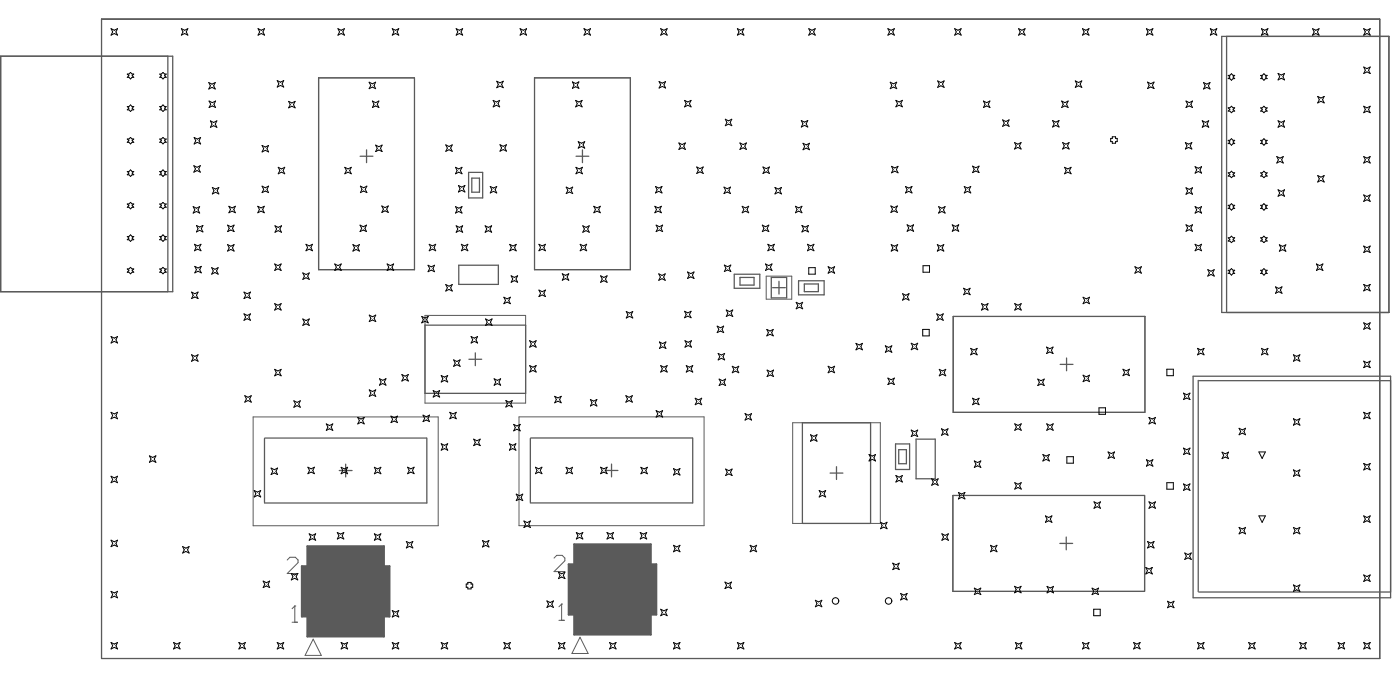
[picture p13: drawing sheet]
<svg xmlns="http://www.w3.org/2000/svg" width="365mm" height="180mm" viewBox="0 0 365 180" stroke-linecap="round" stroke-linejoin="round" font-family="sans-serif">
<path d="M26.5 5h333v166.4h-333z" fill="none" stroke="#5a5a5a" stroke-width=".26"/>
<g fill="#5a5a5a">
<path d="M79.5 148.2h21.1v11.4h-21.1z"/>
<path d="M80.1 142.1h19.9v5.2h1.5v13.1h-1.5v5.2h-19.9v-5.2h-1.5v-13.1h1.5z"/>
<path d="M149 147.7h21.2v11.4h-21.2z"/>
<path d="M149.6 141.6h20v5.2h1.4v13.1h-1.4v5.2h-20v-5.2h-1.4v-13.1h1.4z"/>
</g>
<path d="M80.1 142.1h19.9v5.2h1.5v13.1h-1.5v5.2h-19.9v-5.2h-1.5v-13.1h1.5zM149.6 141.6h20v5.2h1.4v13.1h-1.4v5.2h-20v-5.2h-1.4v-13.1h1.4z" fill="none" stroke="#5a5a5a" stroke-width=".51"/>
<g fill="none" stroke="#5a5a5a" stroke-width=".33">
<path d="M.2 14.6h44.8v61.3h-44.8zM26.5 5h333v166.4h-333zM43.7 14.6v61.3M318.3 9.5h43.6v71.8h-43.6zM319.6 9.5v71.8M95.5 39v3.3M108 20.3h-25v49.9h25v-49.8M151.8 39v3.3M164.2 20.3h-24.9v49.9h24.9v-49.8M93.8 40.7h3.4M122.1 44.9h3.7v6.6h-3.7zM122.9 46.4h2v3.6h-2z"/>
<path d="M150.1 40.7h3.3M119.5 69h10.4v5h-10.4zM191.3 71.4h6.7v3.6h-6.7zM192.8 72.2h3.7v2h-3.7zM201 72.2h4v5.3h-4zM201.3 74.9h3.3M203 73.2v3.3M208.1 73.1h6.6v3.6h-6.6zM209.6 73.9h3.6v2h-3.6zM110.7 84.6h26.3v17.8h-26.3zM122.2 93.5h3.3M123.8 91.8v3.4"/>
<path d="M276.2 94.8h3.4M277.9 93.2v3.3M310.9 97.9h51.4v57.7h-51.4zM312.2 99v55M312.4 99.1h49.9M68.9 114.1v16.7M69 114h42.1M111.2 114v16.9h-42.3M138.2 114.1v16.7M138.3 114h42.1M180.5 114v16.9h-42.3M209.1 110h17.7v26.2h-17.7z"/>
<path d="M233.3 115.5h3.7v6.7h-3.7zM234.2 117h2v3.7h-2zM238.7 114.3h5v10.3h-5zM298.2 107.3h-49.8v-25h49.9v25M88.4 122.4h3.3M90.1 120.8v3.3M157.7 122.4h3.3M159.3 120.8v3.3M216.3 123.1h3.3M218 121.5v3.3M277.8 139.8v3.3M276.1 141.4h3.4"/>
<path d="M298.1 153.9h-49.8v-25h49.9v25M312.4 154.1h49.9"/>
</g>
<g fill="none" stroke="#5a5a5a" stroke-width=".26">
<path d="M26.5 5h333v166.4h-333zM83 20.3h25v49.9h-25zM139.3 20.3h24.9v49.9h-24.9zM199.6 71.9h6.7v6h-6.7zM110.7 82.1h26.3v22.8h-26.3zM248.4 82.3h49.9v25h-49.9zM66 108.5h48.2v28.3h-48.2zM135.2 108.5h48.2v28.3h-48.2zM206.5 110h22.9v26.2h-22.9zM248.3 128.9h49.9v25h-49.9zM74.8 145.7l.7-.7h1.5l.7 .7v.7l-2.9 2.8h2.9M76.8 157.7h.1"/>
<path d="M76.8 157.7v4.2M76.8 157.7l-.7 .7M79.5 148.2h21.1v11.4h-21.1zM144.4 145.2l.7-.7h1.4l.7 .7v.7l-2.8 2.8h2.8M146.3 157.2h.1M146.3 157.2v4.2M146.3 157.2l-.7 .7M149 147.7h21.2v11.4h-21.2zM76.1 161.9h1.4M81.6 166.3l2.1 4.3h-4.2zM145.6 161.4h1.4M151.1 165.8l2.1 4.3h-4.2z"/>
</g>
<g fill="none" stroke="#000" stroke-width=".26">
<path d="M28.9 7.5l.9 .4 .8-.4-.4 .8 .4 .8-.8-.4-.9 .4 .5-.8zM33.2 19.3h.4l.4-.4 .4 .4h.5l-.5 .4 .5 .4h-.5l-.4 .4-.4-.4h-.4l.4-.4zM41.6 19.3h.4l.5-.4 .4 .4h.4l-.4 .4 .4 .4h-.4l-.4 .4-.5-.4h-.4l.4-.4zM47.3 7.5l.8 .4 .8-.4-.4 .8 .4 .8-.8-.4-.8 .4 .4-.8zM67.2 7.5l.9 .4 .8-.4-.4 .8 .4 .8-.8-.4-.9 .4 .5-.8zM88.1 7.5l.8 .4 .8-.4-.4 .8 .4 .8-.8-.4-.8 .4 .4-.8zM102.2 7.5l.9 .4 .8-.4-.4 .8 .4 .8-.8-.4-.9 .4 .4-.8zM118.9 7.5l.8 .4 .8-.4-.4 .8 .4 .8-.8-.4-.8 .4 .4-.8zM135.5 7.5l.9 .4 .8-.4-.4 .8 .4 .8-.8-.4-.9 .4 .4-.8zM152.2 7.5l.8 .4 .9-.4-.5 .8 .5 .8-.9-.4-.8 .4 .4-.8zM172.1 7.5l.9 .4 .8-.4-.4 .8 .4 .8-.8-.4-.9 .4 .5-.8zM192.1 7.5l.9 .4 .8-.4-.4 .8 .4 .8-.8-.4-.9 .4 .4-.8z"/>
<path d="M210.7 7.5l.9 .4 .8-.4-.4 .8 .4 .8-.8-.4-.9 .4 .4-.8zM231.3 7.5l.9 .4 .8-.4-.4 .8 .4 .8-.8-.4-.9 .4 .5-.8zM248.7 7.5l.9 .4 .8-.4-.4 .8 .4 .8-.8-.4-.9 .4 .5-.8zM265.4 7.5l.8 .4 .9-.4-.4 .8 .4 .8-.9-.4-.8 .4 .4-.8zM282 7.5l.9 .4 .8-.4-.4 .8 .4 .8-.8-.4-.9 .4 .5-.8zM298.7 7.5l.8 .4 .9-.4-.4 .8 .4 .8-.9-.4-.8 .4 .4-.8zM315.4 7.5l.8 .4 .8-.4-.4 .8 .4 .8-.8-.4-.8 .4 .4-.8zM320 19.6h.4l.5-.4 .4 .4h.4l-.4 .4 .4 .5h-.4l-.4 .4-.5-.4h-.4l.4-.5zM328.5 19.6h.4l.4-.4 .4 .4h.5l-.5 .4 .5 .5h-.5l-.4 .4-.4-.4h-.4l.4-.5zM328.7 7.5l.8 .4 .9-.4-.5 .8 .5 .8-.9-.4-.8 .4 .4-.8zM333 19.1l.8 .4 .9-.4-.4 .9 .4 .8-.9-.4-.8 .4 .4-.8zM342 7.5l.8 .4 .9-.4-.4 .8 .4 .8-.9-.4-.8 .4 .4-.8z"/>
<path d="M355.3 7.5l.9 .4 .8-.4-.4 .8 .4 .8-.8-.4-.9 .4 .4-.8zM355.3 17.4l.9 .5 .8-.5-.4 .9 .4 .8-.8-.4-.9 .4 .4-.8zM33.2 36.2h.4l.4-.4 .4 .4h.5l-.5 .4 .5 .4h-.5l-.4 .5-.4-.5h-.4l.4-.4zM33.2 27.7h.4l.4-.4 .4 .4h.5l-.5 .5 .5 .4h-.5l-.4 .4-.4-.4h-.4l.4-.4zM41.6 36.2h.4l.5-.4 .4 .4h.4l-.4 .4 .4 .4h-.4l-.4 .5-.5-.5h-.4l.4-.4zM41.6 27.7h.4l.5-.4 .4 .4h.4l-.4 .5 .4 .4h-.4l-.4 .4-.5-.4h-.4l.4-.4zM50.6 35.8l.8 .4 .9-.4-.4 .8 .4 .9-.9-.5-.8 .5 .4-.9zM54.4 21.5l.8 .4 .9-.4-.4 .8 .4 .9-.9-.5-.8 .5 .4-.9zM54.5 26.3l.8 .4 .9-.4-.5 .8 .5 .9-.9-.4-.8 .4 .4-.9zM54.8 31.4l.9 .5 .8-.5-.4 .9 .4 .8-.8-.4-.9 .4 .4-.8zM68.3 37.8l.8 .5 .9-.5-.4 .9 .4 .8-.9-.4-.8 .4 .4-.8zM72.2 21l.9 .4 .8-.4-.4 .8 .4 .9-.8-.5-.9 .5 .5-.9z"/>
<path d="M75.2 26.4l.8 .4 .9-.4-.4 .8 .4 .9-.9-.5-.8 .5 .4-.9zM96.2 21.4l.8 .4 .9-.4-.4 .8 .4 .9-.9-.4-.8 .4 .4-.9zM97 26.3l.9 .4 .8-.4-.4 .8 .4 .9-.8-.4-.9 .4 .5-.9zM97.9 37.8l.8 .4 .9-.4-.5 .8 .5 .8-.9-.4-.8 .4 .4-.8zM116.1 37.7l.9 .4 .8-.4-.4 .8 .4 .9-.8-.4-.9 .4 .5-.9zM128.5 26.1l.8 .4 .9-.4-.4 .9 .4 .8-.9-.4-.8 .4 .4-.8zM129.4 21.1l.9 .5 .8-.5-.4 .9 .4 .8-.8-.4-.9 .4 .4-.8zM130.3 37.7l.8 .4 .9-.4-.5 .8 .5 .8-.9-.4-.8 .4 .4-.8zM149.1 21.3l.9 .4 .8-.4-.4 .9 .4 .8-.8-.4-.9 .4 .5-.8zM150 26.1l.8 .4 .9-.4-.4 .9 .4 .8-.9-.4-.8 .4 .4-.8zM150.7 36.9l.8 .4 .9-.4-.5 .8 .5 .9-.9-.5-.8 .5 .4-.9zM171.7 21.2l.9 .4 .8-.4-.4 .9 .4 .8-.8-.4-.9 .4 .4-.8z"/>
<path d="M176.9 37.2l.8 .4 .9-.4-.4 .8 .4 .9-.9-.4-.8 .4 .4-.9zM178.4 26.1l.8 .4 .9-.4-.5 .9 .5 .8-.9-.4-.8 .4 .4-.8zM189 31l.8 .4 .9-.4-.5 .9 .5 .8-.9-.4-.8 .4 .4-.8zM192.8 37.2l.8 .4 .9-.4-.4 .8 .4 .9-.9-.4-.8 .4 .4-.9zM208.8 31.4l.8 .4 .9-.4-.5 .8 .5 .9-.9-.5-.8 .5 .4-.9zM209.2 37.3l.9 .4 .8-.4-.4 .8 .4 .9-.8-.4-.9 .4 .4-.9zM232 21.4l.8 .4 .8-.4-.4 .8 .4 .9-.8-.4-.8 .4 .4-.9zM233.4 26.1l.9 .4 .8-.4-.4 .9 .4 .8-.8-.4-.9 .4 .4-.8zM244.3 21.1l.8 .4 .9-.4-.4 .8 .4 .8-.9-.4-.8 .4 .4-.8zM256.2 26.3l.9 .4 .8-.4-.4 .8 .4 .9-.8-.4-.9 .4 .5-.9zM261.2 31.2l.9 .4 .8-.4-.4 .8 .4 .9-.8-.4-.9 .4 .5-.9zM264.4 37.1l.8 .4 .8-.4-.4 .8 .4 .9-.8-.4-.8 .4 .4-.9z"/>
<path d="M274.2 31.4l.9 .4 .8-.4-.4 .8 .4 .9-.8-.5-.9 .5 .5-.9zM276.6 26.3l.9 .4 .8-.4-.4 .8 .4 .9-.8-.4-.9 .4 .4-.9zM276.9 37.1l.8 .4 .9-.4-.5 .8 .5 .9-.9-.4-.8 .4 .4-.9zM280.2 21.1l.8 .4 .9-.4-.5 .8 .5 .8-.9-.4-.8 .4 .4-.8zM289.4 36h.4v-.4h.9v.4h.4v.9h-.4v.4h-.9v-.4h-.4zM299 21.4l.8 .4 .9-.4-.4 .8 .4 .9-.9-.5-.8 .5 .4-.9zM308.8 37.1l.9 .4 .8-.4-.4 .8 .4 .9-.8-.4-.9 .4 .5-.9zM309 26.3l.9 .4 .8-.4-.4 .8 .4 .9-.8-.4-.9 .4 .4-.9zM313.2 31.4l.9 .4 .8-.4-.4 .9 .4 .8-.8-.4-.9 .4 .5-.8zM313.6 21.5l.8 .4 .9-.4-.4 .8 .4 .9-.9-.5-.8 .5 .4-.9zM320 36.5h.4l.5-.4 .4 .4h.4l-.4 .4 .4 .5h-.4l-.4 .4-.5-.4h-.4l.4-.5zM320 28.1h.4l.5-.5 .4 .5h.4l-.4 .4 .4 .4h-.4l-.4 .4-.5-.4h-.4l.4-.4z"/>
<path d="M328.5 36.5h.4l.4-.4 .4 .4h.5l-.5 .4 .5 .5h-.5l-.4 .4-.4-.4h-.4l.4-.5zM328.5 28.1h.4l.4-.5 .4 .5h.5l-.5 .4 .5 .4h-.5l-.4 .4-.4-.4h-.4l.4-.4zM333 31.4l.8 .4 .9-.4-.4 .9 .4 .8-.9-.4-.8 .4 .4-.8zM343.3 25.1l.9 .4 .8-.4-.4 .8 .4 .9-.8-.4-.9 .4 .4-.9zM355.3 27.6l.9 .5 .8-.5-.4 .9 .4 .8-.8-.4-.9 .4 .4-.8zM33.2 53.1h.4l.4-.4 .4 .4h.5l-.5 .4 .5 .4h-.5l-.4 .5-.4-.5h-.4l.4-.4zM33.2 44.6h.4l.4-.4 .4 .4h.5l-.5 .5 .5 .4h-.5l-.4 .4-.4-.4h-.4l.4-.4zM41.6 53.1h.4l.5-.4 .4 .4h.4l-.4 .4 .4 .4h-.4l-.4 .5-.5-.5h-.4l.4-.4zM41.6 44.6h.4l.5-.4 .4 .4h.4l-.4 .5 .4 .4h-.4l-.4 .4-.5-.4h-.4l.4-.4zM50.3 53.8l.9 .4 .8-.4-.4 .8 .4 .9-.8-.5-.9 .5 .5-.9zM50.5 43.1l.8 .4 .9-.4-.4 .9 .4 .8-.9-.4-.8 .4 .4-.8zM51.2 58.7l.8 .4 .9-.4-.5 .8 .5 .9-.9-.5-.8 .5 .4-.9z"/>
<path d="M55.3 48.8l.9 .4 .8-.4-.4 .8 .4 .9-.8-.5-.9 .5 .4-.9zM59.3 58.6l.8 .4 .9-.4-.4 .8 .4 .9-.9-.4-.8 .4 .4-.9zM59.6 53.7l.9 .4 .8-.4-.4 .8 .4 .9-.8-.5-.9 .5 .5-.9zM67.2 53.7l.8 .4 .9-.4-.5 .8 .5 .9-.9-.5-.8 .5 .4-.9zM68.3 48.4l.8 .5 .9-.5-.4 .9 .4 .8-.9-.4-.8 .4 .4-.8zM71.6 58.8l.9 .4 .8-.4-.4 .8 .4 .8-.8-.4-.9 .4 .5-.8zM72.5 43.5l.8 .5 .9-.5-.4 .9 .4 .8-.9-.4-.8 .4 .4-.8zM89.8 43.5l.9 .5 .8-.5-.4 .9 .4 .8-.8-.4-.9 .4 .5-.8zM93.8 58.6l.9 .4 .8-.4-.4 .8 .4 .9-.8-.4-.9 .4 .4-.9zM93.9 48.4l.8 .5 .9-.5-.4 .9 .4 .8-.9-.4-.8 .4 .4-.8zM99.5 53.6l.8 .4 .9-.4-.5 .8 .5 .9-.9-.4-.8 .4 .4-.9zM118.7 53.8l.8 .4 .9-.4-.4 .8 .4 .9-.9-.5-.8 .5 .4-.9z"/>
<path d="M118.7 43.5l.8 .5 .9-.5-.4 .9 .4 .8-.9-.4-.8 .4 .4-.8zM118.9 58.8l.8 .4 .8-.4-.4 .8 .4 .8-.8-.4-.8 .4 .4-.8zM119.4 48.3l.9 .4 .8-.4-.4 .8 .4 .9-.8-.5-.9 .5 .5-.9zM126.4 58.8l.9 .4 .8-.4-.4 .8 .4 .8-.8-.4-.9 .4 .4-.8zM127.7 48.5l.9 .4 .8-.4-.4 .9 .4 .8-.8-.4-.9 .4 .5-.8zM147.5 48.7l.9 .4 .8-.4-.4 .8 .4 .9-.8-.4-.9 .4 .5-.9zM150.1 43.5l.8 .5 .9-.5-.5 .9 .5 .8-.9-.4-.8 .4 .4-.8zM151.8 58.8l.9 .4 .8-.4-.4 .8 .4 .8-.8-.4-.9 .4 .5-.8zM154.7 53.7l.9 .4 .8-.4-.4 .8 .4 .9-.8-.5-.9 .5 .4-.9zM170.6 53.7l.9 .4 .8-.4-.4 .8 .4 .9-.8-.5-.9 .5 .4-.9zM170.8 48.5l.8 .4 .9-.4-.4 .9 .4 .8-.9-.4-.8 .4 .4-.8zM171 58.6l.8 .4 .9-.4-.5 .8 .5 .9-.9-.4-.8 .4 .4-.9z"/>
<path d="M181.5 43.5l.9 .4 .8-.4-.4 .8 .4 .8-.8-.4-.9 .4 .5-.8zM188.6 48.7l.9 .4 .8-.4-.4 .8 .4 .9-.8-.4-.9 .4 .5-.9zM193.4 53.7l.8 .4 .9-.4-.5 .8 .5 .9-.9-.5-.8 .5 .4-.9zM198.6 58.6l.9 .4 .8-.4-.4 .8 .4 .9-.8-.4-.9 .4 .4-.9zM198.8 43.5l.8 .4 .9-.4-.4 .8 .4 .8-.9-.4-.8 .4 .4-.8zM201.9 48.8l.9 .4 .8-.4-.4 .8 .4 .9-.8-.5-.9 .5 .4-.9zM207.3 53.7l.8 .4 .8-.4-.4 .8 .4 .9-.8-.5-.8 .5 .4-.9zM208.9 58.7l.9 .4 .8-.4-.4 .8 .4 .9-.8-.5-.9 .5 .5-.9zM232.1 53.6l.9 .4 .8-.4-.4 .8 .4 .9-.8-.4-.9 .4 .4-.9zM232.3 43.3l.8 .4 .9-.4-.4 .8 .4 .9-.9-.4-.8 .4 .4-.9zM235.9 48.5l.9 .4 .8-.4-.4 .9 .4 .8-.8-.4-.9 .4 .5-.8zM236.4 58.5l.8 .4 .8-.4-.4 .8 .4 .9-.8-.4-.8 .4 .4-.9z"/>
<path d="M244.6 53.8l.8 .4 .8-.4-.4 .8 .4 .9-.8-.5-.8 .5 .4-.9zM248.1 58.5l.9 .4 .8-.4-.4 .8 .4 .9-.8-.4-.9 .4 .4-.9zM251.2 48.5l.9 .4 .8-.4-.4 .9 .4 .8-.8-.4-.9 .4 .5-.8zM253.4 43.2l.9 .5 .8-.5-.4 .9 .4 .8-.8-.4-.9 .4 .4-.8zM277.4 43.5l.8 .5 .9-.5-.5 .9 .5 .8-.9-.4-.8 .4 .4-.8zM309 58.5l.9 .4 .8-.4-.4 .8 .4 .9-.8-.4-.9 .4 .4-.9zM309 48.9l.9 .4 .8-.4-.4 .8 .4 .9-.8-.5-.9 .5 .4-.9zM311.4 53.8l.8 .4 .9-.4-.4 .8 .4 .9-.9-.5-.8 .5 .4-.9zM311.4 43.4l.8 .4 .9-.4-.4 .8 .4 .9-.9-.5-.8 .5 .4-.9zM320 53.4h.4l.5-.4 .4 .4h.4l-.4 .4 .4 .5h-.4l-.4 .4-.5-.4h-.4l.4-.5zM320 45h.4l.5-.4 .4 .4h.4l-.4 .4 .4 .4h-.4l-.4 .4-.5-.4h-.4l.4-.4zM328.5 53.4h.4l.4-.4 .4 .4h.5l-.5 .4 .5 .5h-.5l-.4 .4-.4-.4h-.4l.4-.5z"/>
<path d="M328.5 45h.4l.4-.4 .4 .4h.5l-.5 .4 .5 .4h-.5l-.4 .4-.4-.4h-.4l.4-.4zM332.7 40.7l.8 .5 .9-.5-.5 .9 .5 .8-.9-.4-.8 .4 .4-.8zM333 49.4l.8 .4 .9-.4-.4 .8 .4 .9-.9-.4-.8 .4 .4-.9zM343.3 45.7l.9 .4 .8-.4-.4 .8 .4 .9-.8-.5-.9 .5 .4-.9zM355.3 50.7l.9 .4 .8-.4-.4 .9 .4 .8-.8-.4-.9 .4 .4-.8zM355.3 40.7l.9 .5 .8-.5-.4 .9 .4 .8-.8-.4-.9 .4 .4-.8zM33.2 70h.4l.4-.4 .4 .4h.5l-.5 .4 .5 .4h-.5l-.4 .5-.4-.5h-.4l.4-.4zM33.2 61.5h.4l.4-.4 .4 .4h.5l-.5 .5 .5 .4h-.5l-.4 .4-.4-.4h-.4l.4-.4zM41.6 70h.4l.5-.4 .4 .4h.4l-.4 .4 .4 .4h-.4l-.4 .5-.5-.5h-.4l.4-.4zM41.6 61.5h.4l.5-.4 .4 .4h.4l-.4 .5 .4 .4h-.4l-.4 .4-.5-.4h-.4l.4-.4zM49.9 76l.9 .4 .8-.4-.4 .9 .4 .8-.8-.4-.9 .4 .4-.8zM50.7 63.6l.8 .4 .9-.4-.5 .8 .5 .9-.9-.5-.8 .5 .4-.9z"/>
<path d="M50.8 69.3l.8 .4 .8-.4-.4 .9 .4 .8-.8-.4-.8 .4 .4-.8zM55.2 69.7l.8 .4 .8-.4-.4 .8 .4 .8-.8-.4-.8 .4 .4-.8zM59.3 63.7l.8 .4 .9-.4-.4 .8 .4 .8-.9-.4-.8 .4 .4-.8zM63.6 76l.8 .4 .9-.4-.5 .9 .5 .8-.9-.4-.8 .4 .4-.8zM71.6 79l.8 .4 .9-.4-.5 .9 .5 .8-.9-.4-.8 .4 .4-.8zM71.6 68.7l.8 .4 .9-.4-.5 .8 .5 .9-.9-.4-.8 .4 .4-.9zM78.9 71l.8 .4 .9-.4-.4 .9 .4 .8-.9-.4-.8 .4 .4-.8zM79.7 63.6l.9 .4 .8-.4-.4 .8 .4 .9-.8-.5-.9 .5 .4-.9zM87.2 68.7l.9 .4 .8-.4-.4 .8 .4 .9-.8-.4-.9 .4 .4-.9zM92 63.7l.8 .4 .8-.4-.4 .8 .4 .8-.8-.4-.8 .4 .4-.8zM100.9 68.7l.8 .4 .9-.4-.5 .8 .5 .9-.9-.4-.8 .4 .4-.9zM111.5 69l.9 .4 .8-.4-.4 .9 .4 .8-.8-.4-.9 .4 .5-.8z"/>
<path d="M111.8 63.6l.9 .4 .8-.4-.4 .8 .4 .9-.8-.5-.9 .5 .5-.9zM116.1 74.1l.9 .4 .8-.4-.4 .8 .4 .8-.8-.4-.9 .4 .5-.8zM120.2 63.6l.9 .4 .8-.4-.4 .8 .4 .9-.8-.5-.9 .5 .4-.9zM131.3 77.3l.8 .5 .9-.5-.4 .9 .4 .8-.9-.4-.8 .4 .4-.8zM132.8 63.6l.9 .4 .8-.4-.4 .8 .4 .9-.8-.4-.9 .4 .4-.9zM133.2 71.8l.8 .4 .9-.4-.5 .8 .5 .9-.9-.5-.8 .5 .4-.9zM140.4 75.5l.9 .4 .8-.4-.4 .8 .4 .9-.8-.4-.9 .4 .4-.9zM140.4 63.6l.9 .4 .8-.4-.4 .8 .4 .9-.8-.5-.9 .5 .4-.9zM146.5 71.2l.8 .5 .9-.5-.4 .9 .4 .8-.9-.4-.8 .4 .4-.8zM151.2 63.6l.8 .4 .9-.4-.5 .8 .5 .9-.9-.5-.8 .5 .4-.9zM156.5 71.8l.8 .4 .9-.4-.4 .8 .4 .9-.9-.5-.8 .5 .4-.9zM171.6 71.3l.9 .4 .8-.4-.4 .8 .4 .8-.8-.4-.9 .4 .5-.8z"/>
<path d="M179.1 70.8l.9 .4 .8-.4-.4 .8 .4 .9-.8-.5-.9 .5 .5-.9zM188.7 69l.9 .4 .8-.4-.4 .8 .4 .9-.8-.5-.9 .5 .4-.9zM199.5 68.7l.8 .4 .8-.4-.4 .8 .4 .9-.8-.4-.8 .4 .4-.9zM200.1 63.6l.8 .4 .9-.4-.5 .8 .5 .9-.9-.5-.8 .5 .4-.9zM207.4 78.7l.9 .4 .8-.4-.4 .8 .4 .9-.8-.5-.9 .5 .5-.9zM210.4 63.6l.8 .4 .9-.4-.5 .8 .5 .9-.9-.5-.8 .5 .4-.9zM210.7 69.7h1.7v1.6h-1.7zM215.8 69.4l.8 .4 .9-.4-.5 .8 .5 .9-.9-.4-.8 .4 .4-.9zM232.2 63.7l.9 .4 .8-.4-.4 .8 .4 .8-.8-.4-.9 .4 .4-.8zM235.2 76.4l.8 .4 .9-.4-.5 .9 .5 .8-.9-.4-.8 .4 .4-.8zM240.5 69.1h1.7v1.7h-1.7zM244.2 63.7l.9 .4 .8-.4-.4 .8 .4 .8-.8-.4-.9 .4 .4-.8z"/>
<path d="M251.1 75l.8 .4 .9-.4-.5 .9 .5 .8-.9-.4-.8 .4 .4-.8zM255.7 79l.9 .4 .8-.4-.4 .9 .4 .8-.8-.4-.9 .4 .5-.8zM264.4 79l.8 .4 .9-.4-.4 .9 .4 .8-.9-.4-.8 .4 .4-.8zM282.2 77.3l.8 .5 .9-.5-.4 .9 .4 .8-.9-.4-.8 .4 .4-.8zM295.7 69.4l.8 .4 .9-.4-.4 .8 .4 .9-.9-.4-.8 .4 .4-.9zM311.4 63.6l.8 .4 .9-.4-.4 .8 .4 .9-.9-.5-.8 .5 .4-.9zM314.7 70.2l.8 .4 .9-.4-.4 .8 .4 .9-.9-.5-.8 .5 .4-.9zM320 70.3h.4l.5-.4 .4 .4h.4l-.4 .5 .4 .4h-.4l-.4 .4-.5-.4h-.4l.4-.4zM320 61.9h.4l.5-.4 .4 .4h.4l-.4 .4 .4 .4h-.4l-.4 .4-.5-.4h-.4l.4-.4zM328.5 61.9h.4l.4-.4 .4 .4h.5l-.5 .4 .5 .4h-.5l-.4 .4-.4-.4h-.4l.4-.4zM328.5 70.3h.4l.4-.4 .4 .4h.5l-.5 .5 .5 .4h-.5l-.4 .4-.4-.4h-.4l.4-.4zM332.3 74.6l.9 .5 .8-.5-.4 .9 .4 .8-.8-.4-.9 .4 .5-.8z"/>
<path d="M333.3 63.7l.9 .4 .8-.4-.4 .8 .4 .9-.8-.4-.9 .4 .5-.9zM343 68.7l.8 .4 .9-.4-.4 .8 .4 .9-.9-.4-.8 .4 .4-.9zM355.3 74l.9 .4 .8-.4-.4 .9 .4 .8-.8-.4-.9 .4 .4-.8zM355.3 64l.9 .5 .8-.5-.4 .9 .4 .8-.8-.4-.9 .4 .4-.8zM28.9 87.6l.9 .4 .8-.4-.4 .8 .4 .9-.8-.5-.9 .5 .5-.9zM49.9 92.3l.9 .4 .8-.4-.4 .9 .4 .8-.8-.4-.9 .4 .4-.8zM63.6 81.7l.8 .4 .9-.4-.5 .8 .5 .9-.9-.5-.8 .5 .4-.9zM71.6 96.1l.8 .4 .9-.4-.5 .9 .5 .8-.9-.4-.8 .4 .4-.8zM78.9 83l.8 .4 .9-.4-.4 .8 .4 .9-.9-.4-.8 .4 .4-.9zM96.2 82l.9 .4 .8-.4-.4 .8 .4 .9-.8-.4-.9 .4 .4-.9zM98.9 98.6l.8 .4 .9-.4-.5 .8 .5 .8-.9-.4-.8 .4 .4-.8zM104.7 97.5l.8 .4 .9-.4-.4 .8 .4 .9-.9-.5-.8 .5 .4-.9z"/>
<path d="M109.9 82.3l.8 .5 .9-.5-.4 .9 .4 .8-.9-.4-.8 .4 .4-.8zM115 97.7l.8 .4 .9-.4-.5 .9 .5 .8-.9-.4-.8 .4 .4-.8zM118.2 93.7l.8 .4 .9-.4-.4 .8 .4 .8-.9-.4-.8 .4 .4-.8zM122.7 87.6l.9 .4 .8-.4-.4 .8 .4 .9-.8-.5-.9 .5 .5-.9zM126.5 83l.9 .4 .8-.4-.4 .8 .4 .9-.8-.4-.9 .4 .4-.9zM128.7 98.6l.9 .4 .8-.4-.4 .8 .4 .9-.8-.5-.9 .5 .5-.9zM138 95.1l.9 .5 .8-.5-.4 .9 .4 .8-.8-.4-.9 .4 .4-.8zM138 88.7l.9 .4 .8-.4-.4 .8 .4 .8-.8-.4-.9 .4 .4-.8zM163.2 81.1l.8 .4 .9-.4-.5 .8 .5 .9-.9-.5-.8 .5 .4-.9zM171.8 89l.9 .4 .8-.4-.4 .8 .4 .9-.8-.4-.9 .4 .4-.9zM172.1 95.1l.9 .5 .8-.5-.4 .9 .4 .8-.8-.4-.9 .4 .5-.8zM178.4 81l.8 .4 .9-.4-.5 .8 .5 .9-.9-.4-.8 .4 .4-.9z"/>
<path d="M178.5 88.7l.8 .4 .9-.4-.5 .8 .5 .8-.9-.4-.8 .4 .4-.8zM178.8 95.1l.9 .5 .8-.5-.4 .9 .4 .8-.8-.4-.9 .4 .4-.8zM186.9 84.9l.8 .4 .9-.4-.5 .8 .5 .9-.9-.5-.8 .5 .4-.9zM187.1 92l.9 .4 .8-.4-.4 .8 .4 .9-.8-.5-.9 .5 .4-.9zM187.4 98.6l.8 .5 .9-.5-.5 .9 .5 .8-.9-.4-.8 .4 .4-.8zM189.2 80.7l.9 .4 .8-.4-.4 .8 .4 .9-.8-.5-.9 .5 .5-.9zM190.8 95.3l.8 .4 .9-.4-.4 .9 .4 .8-.9-.4-.8 .4 .4-.8zM199.8 85.7l.8 .4 .9-.4-.4 .9 .4 .8-.9-.4-.8 .4 .4-.8zM199.9 96.3l.8 .4 .9-.4-.5 .9 .5 .8-.9-.4-.8 .4 .4-.8zM215.8 95.3l.8 .4 .9-.4-.5 .9 .5 .8-.9-.4-.8 .4 .4-.8zM223 89.4l.9 .4 .8-.4-.4 .8 .4 .8-.8-.4-.9 .4 .4-.8zM230.7 90l.8 .4 .9-.4-.5 .8 .5 .9-.9-.4-.8 .4 .4-.9z"/>
<path d="M231.3 98.4l.9 .4 .8-.4-.4 .8 .4 .9-.8-.4-.9 .4 .5-.9zM237.4 89.3l.9 .4 .8-.4-.4 .9 .4 .8-.8-.4-.9 .4 .4-.8zM240.4 85.7h1.7v1.7h-1.7zM244.1 81.7l.8 .4 .9-.4-.5 .8 .5 .9-.9-.5-.8 .5 .4-.9zM244.7 96.1l.9 .4 .8-.4-.4 .9 .4 .8-.8-.4-.9 .4 .4-.8zM252.9 90.7l.9 .4 .8-.4-.4 .8 .4 .8-.8-.4-.9 .4 .4-.8zM270.4 98.6l.8 .5 .9-.5-.4 .9 .4 .8-.9-.4-.8 .4 .4-.8zM272.7 90.3l.8 .4 .9-.4-.4 .9 .4 .8-.9-.4-.8 .4 .4-.8zM282.2 97.6l.8 .5 .9-.5-.4 .9 .4 .8-.9-.4-.8 .4 .4-.8zM292.6 96.1l.8 .4 .9-.4-.4 .8 .4 .9-.9-.4-.8 .4 .4-.9zM304 96.1h1.7v1.7h-1.7zM312 90.7l.9 .4 .8-.4-.4 .8 .4 .8-.8-.4-.9 .4 .4-.8z"/>
<path d="M328.7 90.7l.8 .4 .9-.4-.5 .8 .5 .8-.9-.4-.8 .4 .4-.8zM337 92.3l.8 .4 .9-.4-.4 .9 .4 .8-.9-.4-.8 .4 .4-.8zM355.3 84l.9 .4 .8-.4-.4 .8 .4 .9-.8-.4-.9 .4 .4-.9zM355.3 94l.9 .4 .8-.4-.4 .8 .4 .9-.8-.4-.9 .4 .4-.9zM28.9 107.3l.9 .4 .8-.4-.4 .8 .4 .9-.8-.4-.9 .4 .5-.9zM38.9 118.6l.9 .4 .8-.4-.4 .9 .4 .8-.8-.4-.9 .4 .5-.8zM63.8 103l.8 .4 .9-.4-.4 .8 .4 .9-.9-.5-.8 .5 .4-.9zM76.6 104.3l.8 .4 .9-.4-.5 .8 .5 .9-.9-.4-.8 .4 .4-.9zM85 110.3l.9 .4 .8-.4-.4 .9 .4 .8-.8-.4-.9 .4 .4-.8zM93.2 108.6l.9 .4 .8-.4-.4 .9 .4 .8-.8-.4-.9 .4 .4-.8zM96.2 101.5l.9 .4 .8-.4-.4 .8 .4 .9-.8-.5-.9 .5 .4-.9zM101.9 108.3l.8 .4 .9-.4-.5 .8 .5 .9-.9-.4-.8 .4 .4-.9z"/>
<path d="M110.2 108l.9 .5 .8-.5-.4 .9 .4 .8-.8-.4-.9 .4 .4-.8zM112.9 101.6l.8 .5 .9-.5-.5 .9 .5 .8-.9-.4-.8 .4 .4-.8zM115 115.5l.8 .4 .9-.4-.5 .8 .5 .9-.9-.5-.8 .5 .4-.9zM117.2 107.3l.8 .4 .9-.4-.4 .8 .4 .9-.9-.4-.8 .4 .4-.9zM123.4 114.3l.9 .4 .8-.4-.4 .8 .4 .9-.8-.4-.9 .4 .4-.9zM131.8 104.2l.8 .5 .9-.5-.4 .9 .4 .8-.9-.4-.8 .4 .4-.8zM132.7 115.5l.9 .4 .8-.4-.4 .8 .4 .9-.8-.5-.9 .5 .4-.9zM133.8 110.4l.9 .5 .8-.5-.4 .9 .4 .8-.8-.4-.9 .4 .5-.8zM144.5 103.1l.9 .5 .8-.5-.4 .9 .4 .8-.8-.4-.9 .4 .5-.8zM153.8 104l.9 .4 .8-.4-.4 .8 .4 .9-.8-.5-.9 .5 .4-.9zM163.1 103l.8 .4 .9-.4-.5 .8 .5 .9-.9-.5-.8 .5 .4-.9zM171 106.9l.8 .4 .9-.4-.5 .8 .5 .8-.9-.4-.8 .4 .4-.8z"/>
<path d="M181.1 103.6l.9 .5 .8-.5-.4 .9 .4 .8-.8-.4-.9 .4 .5-.8zM194.1 107.6l.9 .4 .8-.4-.4 .9 .4 .8-.8-.4-.9 .4 .4-.8zM211.2 113.1l.8 .5 .9-.5-.4 .9 .4 .8-.9-.4-.8 .4 .4-.8zM226.4 118.3l.9 .4 .8-.4-.4 .8 .4 .9-.8-.5-.9 .5 .5-.9zM237.4 111.9l.9 .4 .8-.4-.4 .9 .4 .8-.8-.4-.9 .4 .4-.8zM245.3 111.6l.9 .4 .8-.4-.4 .8 .4 .9-.8-.4-.9 .4 .4-.9zM253.4 103.6l.9 .5 .8-.5-.4 .9 .4 .8-.8-.4-.9 .4 .4-.8zM253.9 120l.8 .4 .9-.4-.5 .8 .5 .8-.9-.4-.8 .4 .4-.8zM264.4 110.3l.8 .4 .9-.4-.4 .8 .4 .9-.9-.4-.8 .4 .4-.9zM271.7 118.3l.9 .4 .8-.4-.4 .8 .4 .9-.8-.5-.9 .5 .4-.9zM272.7 110.3l.9 .4 .8-.4-.4 .8 .4 .9-.8-.4-.9 .4 .4-.9zM278 118.9h1.7v1.6h-1.7z"/>
<path d="M286.3 106.1h1.7v1.7h-1.7zM288.7 117.6l.9 .4 .8-.4-.4 .9 .4 .8-.8-.4-.9 .4 .4-.8zM298.7 119.6l.8 .4 .9-.4-.4 .9 .4 .8-.9-.4-.8 .4 .4-.8zM299.4 108.6l.8 .4 .9-.4-.5 .9 .5 .8-.9-.4-.8 .4 .4-.8zM308.4 102.3l.8 .4 .8-.4-.4 .8 .4 .9-.8-.4-.8 .4 .4-.9zM308.4 116.6l.8 .4 .8-.4-.4 .9 .4 .8-.8-.4-.8 .4 .4-.8zM318.4 117.7l.9 .4 .8-.4-.4 .8 .4 .9-.8-.5-.9 .5 .4-.9zM322.8 111.5l.9 .4 .8-.4-.4 .8 .4 .8-.8-.4-.9 .4 .5-.8zM328 117.6h1.7l-.8 1.7zM337 109l.8 .4 .9-.4-.4 .8 .4 .8-.9-.4-.8 .4 .4-.8zM355.3 107.3l.9 .4 .8-.4-.4 .8 .4 .9-.8-.4-.9 .4 .4-.9zM28.9 123.9l.9 .5 .8-.5-.4 .9 .4 .8-.8-.4-.9 .4 .5-.8z"/>
<path d="M66.2 127.6l.9 .5 .8-.5-.4 .9 .4 .8-.8-.4-.9 .4 .5-.8zM70.6 121.8l.9 .4 .8-.4-.4 .9 .4 .8-.8-.4-.9 .4 .5-.8zM80.2 121.6l.9 .4 .8-.4-.4 .8 .4 .9-.8-.4-.9 .4 .4-.9zM80.6 138.9l.8 .4 .8-.4-.4 .9 .4 .8-.8-.4-.8 .4 .4-.8zM87.9 138.6l.8 .4 .9-.4-.4 .8 .4 .9-.9-.5-.8 .5 .4-.9zM88.9 121.6l.8 .4 .9-.4-.4 .8 .4 .9-.9-.4-.8 .4 .4-.9zM97.5 138.9l.9 .4 .8-.4-.4 .9 .4 .8-.8-.4-.9 .4 .5-.8zM97.5 121.6l.9 .4 .8-.4-.4 .8 .4 .9-.8-.4-.9 .4 .5-.9zM106.2 121.6l.8 .4 .9-.4-.4 .8 .4 .9-.9-.4-.8 .4 .4-.9zM134.5 128.6l.9 .4 .8-.4-.4 .8 .4 .9-.8-.4-.9 .4 .4-.9zM136.5 135.6l.9 .4 .8-.4-.4 .8 .4 .9-.8-.5-.9 .5 .4-.9zM139.5 121.6l.9 .4 .8-.4-.4 .8 .4 .9-.8-.4-.9 .4 .4-.9z"/>
<path d="M147.5 121.6l.8 .4 .9-.4-.4 .8 .4 .9-.9-.4-.8 .4 .4-.9zM150.2 138.6l.8 .4 .9-.4-.5 .8 .5 .9-.9-.5-.8 .5 .4-.9zM156.5 121.6l.8 .4 .9-.4-.4 .8 .4 .9-.9-.4-.8 .4 .4-.9zM158.2 138.6l.8 .4 .8-.4-.4 .8 .4 .9-.8-.5-.8 .5 .4-.9zM166.8 138.6l.9 .4 .8-.4-.4 .8 .4 .9-.8-.5-.9 .5 .4-.9zM167 121.6l.8 .4 .9-.4-.4 .8 .4 .9-.9-.4-.8 .4 .4-.9zM175.5 121.9l.8 .5 .9-.5-.5 .9 .5 .8-.9-.4-.8 .4 .4-.8zM189.1 122.1l.8 .4 .9-.4-.5 .8 .5 .9-.9-.5-.8 .5 .4-.9zM213.4 127.6l.9 .5 .8-.5-.4 .9 .4 .8-.8-.4-.9 .4 .5-.8zM229.4 135.9l.9 .4 .8-.4-.4 .9 .4 .8-.8-.4-.9 .4 .4-.8zM233.4 123.8l.9 .4 .8-.4-.4 .8 .4 .8-.8-.4-.9 .4 .4-.8zM242.7 124.6l.9 .4 .8-.4-.4 .8 .4 .9-.8-.4-.9 .4 .5-.9z"/>
<path d="M245.4 138.9l.9 .4 .8-.4-.4 .9 .4 .8-.8-.4-.9 .4 .4-.8zM249.7 128.2l.9 .4 .8-.4-.4 .8 .4 .8-.8-.4-.9 .4 .4-.8zM264.4 125.6l.8 .4 .9-.4-.4 .8 .4 .9-.9-.4-.8 .4 .4-.9zM272.4 134.2l.8 .5 .9-.5-.4 .9 .4 .8-.9-.4-.8 .4 .4-.8zM285 130.6l.9 .4 .8-.4-.4 .8 .4 .9-.8-.4-.9 .4 .5-.9zM299.4 130.6l.8 .4 .9-.4-.5 .8 .5 .9-.9-.4-.8 .4 .4-.9zM304 125.6h1.7v1.7h-1.7zM308.4 125.9l.8 .5 .8-.5-.4 .9 .4 .8-.8-.4-.8 .4 .4-.8zM322.8 137.2l.9 .5 .8-.5-.4 .9 .4 .8-.8-.4-.9 .4 .5-.8zM328 134.2h1.7l-.8 1.7zM337 137.2l.8 .5 .9-.5-.4 .9 .4 .8-.9-.4-.8 .4 .4-.8zM337 122.3l.8 .4 .9-.4-.4 .8 .4 .9-.9-.5-.8 .5 .4-.9z"/>
<path d="M355.3 134.2l.9 .5 .8-.5-.4 .9 .4 .8-.8-.4-.9 .4 .4-.8zM355.3 120.6l.9 .4 .8-.4-.4 .9 .4 .8-.8-.4-.9 .4 .4-.8zM28.9 153.9l.9 .4 .8-.4-.4 .8 .4 .9-.8-.4-.9 .4 .5-.9zM28.9 140.6l.9 .4 .8-.4-.4 .8 .4 .9-.8-.5-.9 .5 .5-.9zM47.6 142.2l.8 .5 .9-.5-.4 .9 .4 .8-.9-.4-.8 .4 .4-.8zM68.6 151.2l.8 .4 .9-.4-.5 .9 .5 .8-.9-.4-.8 .4 .4-.8zM75.9 149.2l.8 .4 .9-.4-.4 .9 .4 .8-.9-.4-.8 .4 .4-.8zM102.2 158.9l.9 .4 .8-.4-.4 .8 .4 .9-.8-.5-.9 .5 .4-.9zM105.9 140.9l.8 .4 .9-.4-.5 .9 .5 .8-.9-.4-.8 .4 .4-.8zM121.5 152h.4v-.4h.8v.4h.5v.8h-.5v.5h-.8v-.5h-.4zM125.7 140.7l.9 .4 .8-.4-.4 .8 .4 .9-.8-.5-.9 .5 .4-.9zM142.5 156.4l.8 .4 .9-.4-.4 .8 .4 .9-.9-.5-.8 .5 .4-.9z"/>
<path d="M145.5 148.9l.8 .4 .9-.4-.4 .8 .4 .9-.9-.4-.8 .4 .4-.9zM172.1 158.5l.9 .5 .8-.5-.4 .9 .4 .8-.8-.4-.9 .4 .5-.8zM175.5 141.9l.8 .4 .9-.4-.5 .8 .5 .9-.9-.4-.8 .4 .4-.9zM188.9 151.5l.8 .4 .9-.4-.4 .8 .4 .9-.9-.5-.8 .5 .4-.9zM195.5 141.9l.8 .4 .8-.4-.4 .8 .4 .9-.8-.4-.8 .4 .4-.9zM212.4 156.2l.9 .4 .8-.4-.4 .9 .4 .8-.8-.4-.9 .4 .5-.8zM232.6 146.6l.9 .4 .8-.4-.4 .8 .4 .8-.8-.4-.9 .4 .4-.8zM234.7 154.4l.8 .5 .9-.5-.5 .9 .5 .8-.9-.4-.8 .4 .4-.8zM253.9 153.1l.8 .4 .9-.4-.5 .8 .5 .8-.9-.4-.8 .4 .4-.8zM258.1 141.9l.8 .4 .9-.4-.5 .8 .5 .9-.9-.4-.8 .4 .4-.9zM264.4 152.6l.8 .4 .8-.4-.4 .8 .4 .9-.8-.5-.8 .5 .4-.9zM272.8 152.6l.9 .4 .8-.4-.4 .8 .4 .9-.8-.4-.9 .4 .4-.9z"/>
<path d="M284.5 153.1l.9 .4 .8-.4-.4 .8 .4 .8-.8-.4-.9 .4 .5-.8zM285 158.5h1.7v1.7h-1.7zM298.5 147.7l.9 .4 .8-.4-.4 .8 .4 .9-.8-.5-.9 .5 .5-.9zM299 140.9l.8 .4 .9-.4-.4 .9 .4 .8-.9-.4-.8 .4 .4-.8zM304.2 156.5l.8 .4 .9-.4-.4 .8 .4 .9-.9-.5-.8 .5 .4-.9zM308.7 143.9l.8 .4 .9-.4-.4 .8 .4 .9-.9-.4-.8 .4 .4-.9zM337 152.2l.8 .4 .9-.4-.4 .9 .4 .8-.9-.4-.8 .4 .4-.8zM355.3 149.6l.9 .4 .8-.4-.4 .9 .4 .8-.8-.4-.9 .4 .4-.8zM28.9 167.2l.9 .4 .8-.4-.4 .8 .4 .9-.8-.4-.9 .4 .5-.9zM45.2 167.2l.9 .4 .8-.4-.4 .8 .4 .9-.8-.4-.9 .4 .4-.9zM62.2 167.2l.9 .4 .8-.4-.4 .8 .4 .9-.8-.4-.9 .4 .5-.9zM72.2 167.2l.9 .4 .8-.4-.4 .8 .4 .9-.8-.4-.9 .4 .5-.9z"/>
<path d="M88.9 167.2l.8 .4 .9-.4-.4 .8 .4 .9-.9-.4-.8 .4 .4-.9zM102.2 167.2l.9 .4 .8-.4-.4 .8 .4 .9-.8-.4-.9 .4 .4-.9zM115 167.2l.8 .4 .9-.4-.5 .8 .5 .9-.9-.4-.8 .4 .4-.9zM131.3 167.2l.8 .4 .9-.4-.4 .8 .4 .9-.9-.4-.8 .4 .4-.9zM145.5 167.2l.8 .4 .9-.4-.4 .8 .4 .9-.9-.4-.8 .4 .4-.9zM158.8 167.2l.9 .4 .8-.4-.4 .8 .4 .9-.8-.4-.9 .4 .4-.9zM175.5 167.2l.8 .4 .9-.4-.5 .8 .5 .9-.9-.4-.8 .4 .4-.9zM192.1 167.2l.9 .4 .8-.4-.4 .8 .4 .9-.8-.4-.9 .4 .4-.9zM248.7 167.2l.9 .4 .8-.4-.4 .8 .4 .9-.8-.4-.9 .4 .5-.9zM264.6 167.2l.8 .4 .9-.4-.5 .8 .5 .9-.9-.4-.8 .4 .4-.9zM282 167.2l.9 .4 .8-.4-.4 .8 .4 .9-.8-.4-.9 .4 .5-.9zM295.4 167.2l.8 .4 .9-.4-.5 .8 .5 .9-.9-.4-.8 .4 .4-.9z"/>
<path d="M312 167.2l.9 .4 .8-.4-.4 .8 .4 .9-.8-.4-.9 .4 .4-.9zM325.3 167.2l.9 .4 .8-.4-.4 .8 .4 .9-.8-.4-.9 .4 .5-.9zM338.7 167.2l.8 .4 .9-.4-.5 .8 .5 .9-.9-.4-.8 .4 .4-.9zM348.7 167.2l.8 .4 .8-.4-.4 .8 .4 .9-.8-.4-.8 .4 .4-.9zM355.3 167.2l.9 .4 .8-.4-.4 .8 .4 .9-.8-.4-.9 .4 .4-.9z"/>
<circle cx="217.7" cy="156.4" r=".85"/>
<circle cx="231.5" cy="156.4" r=".85"/>
</g>
</svg>
